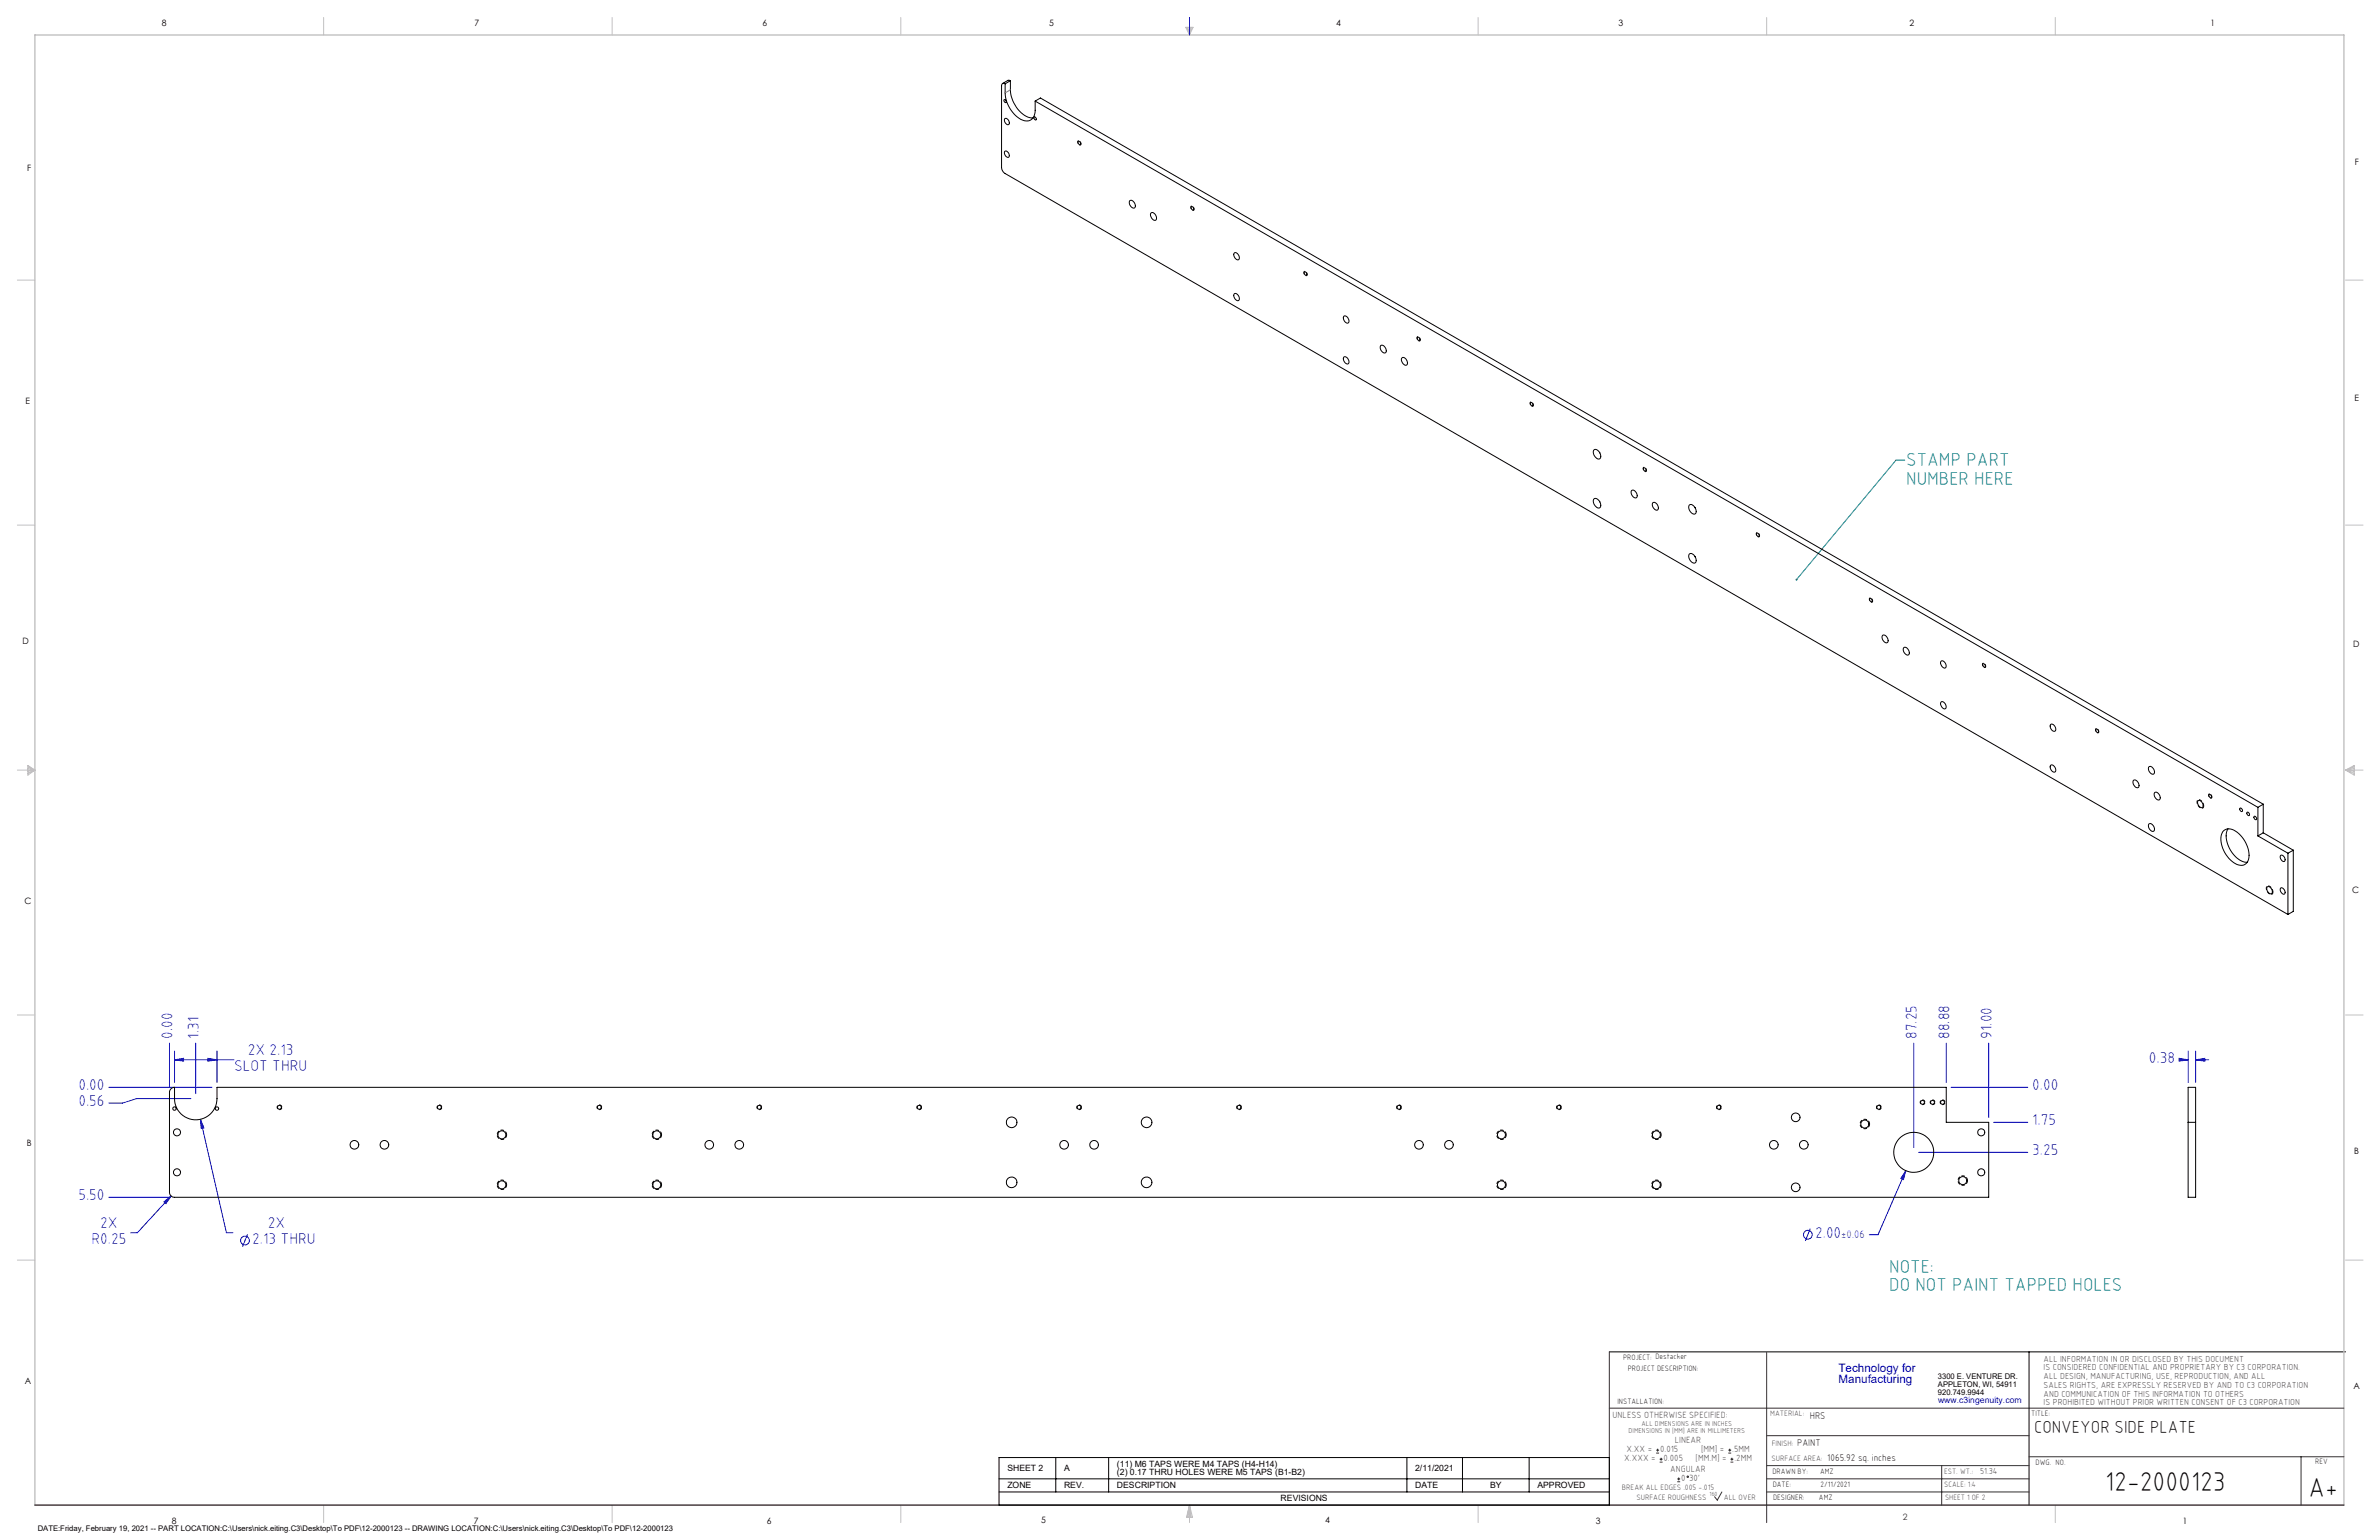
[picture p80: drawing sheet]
<svg xmlns="http://www.w3.org/2000/svg" width="864mm" height="559mm" viewBox="0 0 864 559" stroke-linecap="round" stroke-linejoin="round" font-family="sans-serif">
<defs><g id="words">
<g font-size="9.9">
<text x="764.2" y="541.1">12-2000123</text>
<text x="838" y="543.2">A+</text>
</g>
<g font-size="6.8" fill="#008080">
<text x="692" y="169.2">STAMP PART</text>
<text x="692" y="176">NUMBER HERE</text>
<text x="685.8" y="461.8">NOTE:</text>
<text x="685.8" y="468.6">DO NOT PAINT TAPPED HOLES</text>
</g>
<text font-size="6.3" x="738.4" y="519.9">CONVEYOR SIDE PLATE</text>
<g font-size="5.7" fill="#00f">
<text x="62.7" y="376.9" transform="rotate(-90 62.7 376.9)">0.00</text>
<text x="72.2" y="376.9" transform="rotate(-90 72.2 376.9)">1.31</text>
<text x="695.9" y="376.9" transform="rotate(-90 695.9 376.9)">87.25</text>
<text x="707.7" y="376.9" transform="rotate(-90 707.7 376.9)">88.88</text>
<text x="723.1" y="376.9" transform="rotate(-90 723.1 376.9)">91.00</text>
<text x="89.9" y="382.8">2X 2.13</text>
<text x="85" y="388.5">SLOT THRU</text>
<text x="780.1" y="385.7">0.38</text>
<text x="28.4" y="395.7">0.00</text>
<text x="737.7" y="395.7">0.00</text>
<text x="28.4" y="401.4">0.56</text>
<text x="737.7" y="408.4">1.75</text>
<text x="737.7" y="419.2">3.25</text>
<text x="28.4" y="435.6">5.50</text>
<text x="36.4" y="445.6">2X</text>
<text x="97.2" y="445.6">2X</text>
<text x="658.9" y="449.1">2.00</text>
<text x="33.2" y="451.3">R0.25</text>
<text x="91.6" y="451.3">2.13 THRU</text>
</g>
<g font-size="4.2" fill="#00f">
<text x="667.4" y="497.7">Technology for</text>
<text x="667.4" y="502">Manufacturing</text>
</g>
<text font-size="4" fill="#00f" x="668.4" y="449.1">±0.06</text>
<g font-size="3.5">
<text x="657" y="514.9">HRS</text>
<text x="652.4" y="524.7">PAINT</text>
<text x="663.3" y="530.1">1065.92 sq. inches</text>
</g>
<g font-size="3.3" fill="#382c30">
<text x="585.4" y="514.4">UNLESS OTHERWISE SPECIFIED:</text>
<text x="590.4" y="526.8">X.XX =</text>
<text x="602.6" y="526.8">0.015</text>
<text x="608" y="523.6">LINEAR</text>
<text x="617.5" y="526.8">[MM] =</text>
<text x="628.8" y="526.8">.5MM</text>
<text x="589.6" y="530.1">X.XXX =</text>
<text x="603.9" y="530.1">0.005</text>
<text x="606.3" y="534">ANGULAR</text>
<text x="615.5" y="530.1">[MM.M] =</text>
<text x="629.6" y="530.1">.2MM</text>
<text x="610.3" y="537.3">0</text>
<text x="613.2" y="537.3">30'</text>
</g>
<g font-size="3.2">
<text x="58.8" y="9.6">8</text>
<text x="172.3" y="9.5">7</text>
<text x="276.8" y="9.5">6</text>
<text x="380.9" y="9.6">5</text>
<text x="485" y="9.5">4</text>
<text x="587.5" y="9.5">3</text>
<text x="693.1" y="9.5">2</text>
<text x="802.4" y="9.5">1</text>
<text x="854.9" y="59.8">F</text>
<text x="9.9" y="62">F</text>
<text x="9.3" y="146.5">E</text>
<text x="854.7" y="145.5">E</text>
<text x="8.2" y="233.6">D</text>
<text x="854.3" y="234.9">D</text>
<text x="8.9" y="328.1">C</text>
<text x="853.9" y="324.1">C</text>
<text x="9.7" y="415.8">B</text>
<text x="854.6" y="418.6">B</text>
<text x="9" y="502">A</text>
<text x="854.3" y="503.9">A</text>
<text x="62.3" y="552.9">8</text>
<text x="172" y="552.9">7</text>
<text x="278.3" y="552.9">6</text>
<text x="377.9" y="552.8">5</text>
<text x="481" y="552.8">4</text>
<text x="579.3" y="552.8">3</text>
<text x="792.4" y="552.8">1</text>
</g>
<g font-size="3.2" fill="#382c30">
<text x="741.9" y="494.1">ALL INFORMATION IN OR DISCLOSED BY THIS DOCUMENT</text>
<text x="741.9" y="497.3">IS CONSIDERED CONFIDENTIAL AND PROPRIETARY BY C3 CORPORATION.</text>
<text x="741.9" y="500.4">ALL DESIGN, MANUFACTURING, USE, REPRODUCTION, AND ALL</text>
<text x="741.9" y="503.6">SALES RIGHTS, ARE EXPRESSLY RESERVED BY AND TO C3 CORPORATION</text>
<text x="741.9" y="506.8">AND COMMUNICATION OF THIS INFORMATION TO OTHERS</text>
<text x="741.9" y="510">IS PROHIBITED WITHOUT PRIOR WRITTEN CONSENT OF C3 CORPORATION</text>
<text x="718.8" y="534.7">51.34</text>
<text x="690.7" y="551.6">2</text>
</g>
<text font-size="3.1" fill="#00f" x="703.5" y="509.2">www.c3ingenuity.com</text>
<g font-size="3.1">
<text x="365.7" y="533.8">SHEET 2</text>
<text x="386.3" y="533.8">A</text>
<text x="405.5" y="532.3">(11) M6 TAPS WERE M4 TAPS (H4-H14)</text>
<text x="513.7" y="533.8">2/11/2021</text>
<text x="405.5" y="535.3">(2) 0.17 THRU HOLES WERE M5 TAPS (B1-B2)</text>
<text x="365.7" y="540">ZONE</text>
<text x="386.3" y="540">REV.</text>
<text x="405.5" y="540">DESCRIPTION</text>
<text x="464.9" y="544.8">REVISIONS</text>
<text x="513.7" y="540">DATE</text>
<text x="540.9" y="540">BY</text>
<text x="558.1" y="540">APPROVED</text>
</g>
<g font-size="2.8">
<text x="589.2" y="493.3">PROJECT: Destacker</text>
<text x="590.9" y="497.3">PROJECT DESCRIPTION:</text>
<text x="703.5" y="500.5">3300 E. VENTURE DR.</text>
<text x="703.5" y="503.3">APPLETON, WI, 54911</text>
<text x="587.1" y="509.6">INSTALLATION:</text>
<text x="703.5" y="506.2">920.749.9944</text>
<text x="737.3" y="513.8">TITLE:</text>
<text x="738.9" y="531.5">DWG. NO.</text>
<text x="840.5" y="531.3">REV</text>
<text x="643.4" y="534.9">DRAWN BY:</text>
<text x="643.5" y="539.7">DATE:</text>
<text x="660.7" y="534.7">AMZ</text>
<text x="660.9" y="539.6">2/11/2021</text>
<text x="643.6" y="544.4">DESIGNER:</text>
<text x="660.3" y="544.3">AMZ</text>
<text x="13.7" y="555.5">DATE:Friday, February 19, 2021 -- PART LOCATION:C:\Users\nick.eiting.C3\Desktop\To PDF\12-2000123 -- DRAWING LOCATION:C:\Users\nick.eiting.C3\Desktop\To PDF\12-2000123</text>
</g>
<g font-size="2.8" fill="#382c30">
<text x="642.6" y="513.8">MATERIAL:</text>
<text x="643.2" y="524.8">FINISH:</text>
<text x="643.1" y="530.1">SURFACE AREA:</text>
<text x="705.7" y="534.7">EST. WT.:</text>
<text x="705.7" y="539.7">SCALE: 1:4</text>
<text x="588.8" y="540.5">BREAK ALL EDGES .005 -.015</text>
<text x="594" y="544.2">SURFACE ROUGHNESS</text>
<text x="625.8" y="544.2">ALL OVER</text>
<text x="706.1" y="544.4">SHEET 1 OF 2</text>
</g>
<g font-size="2.5" fill="#382c30">
<text x="591.2" y="520.1">DIMENSIONS IN [MM] ARE IN MILLIMETERS</text>
<text x="595.9" y="517.3">ALL DIMENSIONS ARE IN INCHES</text>
</g>
<text font-size="2.2" fill="#382c30" x="620.6" y="542.9">160</text>
</g></defs>
<path d="M584.2 490.5h267.3M736.6 490.5v55.6M362.7 528.9h221.5v17.2h-221.5zM362.7 536.6h221.5M383.3 528.9v12.5M402.4 528.9v12.5M510.7 528.9v12.5M530.9 528.9v12.5M555.1 528.9v12.5M362.7 541.4h221.5" fill="none" stroke="#000" stroke-width=".36"/>
<g fill="none" stroke="#c0c0c0" stroke-width=".36">
<path d="M117.5 6.4v6.3M222.2 6.4v6.3M327 6.4v6.3M430.4 9.9h2.7l-1.3 2.8zM430.9 9.9l.9 2.8M431.2 9.9l.6 2.8M432.1 9.9l-.3 2.8M432.6 9.9l-.8 2.8M536.6 6.4v6.3M641.3 6.4v6.3M746.1 6.4v6.3M6.3 101.6h6.4"/>
<path d="M851.5 101.6h6.3M6.3 190.5h6.4M851.5 190.5h6.3M6.3 279.4h6.4M10.1 277.7l2.6 1.7-2.6 1.9zM10.1 278.2l2.6 1.2M10.1 278.8l2.6 .6M12.7 279.4l-2.6 1.2M12.7 279.4l-2.6 .5M851.5 279.4h6.3M851.5 279.4l3.1 .5M851.5 279.4l3.1 1.2"/>
<path d="M851.5 279.4l3.1-1.7v3.6zM854.6 278.8l-3.1 .6M854.6 278.2l-3.1 1.2M6.3 368.3h6.4M851.5 368.3h6.3M6.3 457.2h6.4M851.5 457.2h6.3M117.5 546.1v6.4M222.2 546.1v6.4M327 546.1v6.4M431.8 546.1v6.4M431.8 546.1l1.1 4.5h-2.2z"/>
<path d="M431.8 546.1l.6 4.5M431.8 546.1l-.9 4.5M431.8 546.1l-.4 4.5M431.8 546.1l.3 4.5M536.6 546.1v6.4M746.1 546.1v6.4"/>
</g>
<path d="M12.7 546.1v-533.4h838.2v533.4" fill="none" stroke="#c0c0c0" stroke-width=".5"/>
<g fill="none" stroke="#00f" stroke-width=".36">
<path d="M431.8 6.4v6.3M61.5 378.5v16.1M71 378.5v18.3M694.7 378.5v37.8M706.5 378.5v14.3M721.9 378.5v27M39.5 394.5h37.5M63.4 384.6l3.2-.6v1.1zM63.4 384.6h21.5M63.4 381.4v11.4M69.3 398.6h-19.8l-5 1.7h-5M75.5 384l3.3 .6-3.3 .5z"/>
<path d="M78.8 381.4v11.4M708.3 394.5h27.8M791 384l3.3 .6-3.3 .5zM791.1 384.6h3.2M794.3 381.4v11.4M797 384.6l3.3-.6v1.1zM797 381.4v11.4M797 384.6h4.8M72.8 406.2l1.2 3.1-1 .2zM72.8 406.2l9.4 41.1h2.4M696.5 418.1h39.6M723.7 407.2h12.4"/>
<path d="M39.5 434.4h22.1M59.5 436.1l2.6-2.1-1.8 2.7zM62.1 434l-12.3 13.3h-2.4M691.8 424.8l-.8 3.2-1-.4zM691.8 424.8l-10.1 23.2h-3.1M89.9 447.9l-1.9 4.5M657.2 445.8l-1.8 4.5"/>
<circle cx="88.9" cy="450.1" r="1.59"/>
<circle cx="656.3" cy="448" r="1.59"/>
</g>
<path d="M584.2 490.5v55.6M641.3 490.7v61.8M584.2 511h266.7M641.3 520.9h95.3M641.3 531.8h95.3M641.3 536.6h95.3M704.8 531.8v14.3M736.6 528.6h114.3M835.3 528.6v17.5M625.1 541.4l-1.7 2.9-1-1.2M641.3 541.4h95.3" fill="none" stroke="#382c30" stroke-width=".36"/>
<path d="M12.7 546.1h838.2" fill="none" stroke="#382c30" stroke-width=".5"/>
<path d="M392.4 52.2v.2a.81 .81 0 0 1-1-.3 .81 .81 0 0 1 .1-1l.6 .3 .3 .8M433.5 75.9l-.1 .2a.81 .81 0 0 1-1-.3 .81 .81 0 0 1 .2-1l.6 .3 .3 .8M474.5 99.6v.2a.81 .81 0 0 1-1-.3 .81 .81 0 0 1 .1-1l.6 .3 .3 .8M515.6 123.3l-.1 .2a.81 .81 0 0 1-1-.3 .81 .81 0 0 1 .2-1l.6 .3 .3 .8M556.6 147v.2a.81 .81 0 0 1-1-.3 .81 .81 0 0 1 .1-1l.6 .3 .3 .8M597.7 170.7v.2a.81 .81 0 0 1-1.1-.3 .81 .81 0 0 1 .2-1l.6 .3 .3 .8M638.7 194.4v.2a.81 .81 0 0 1-1-.3 .81 .81 0 0 1 .1-1l.6 .3 .3 .8M679.8 218.1v.2a.81 .81 0 0 1-1.1-.3 .81 .81 0 0 1 .2-1l.6 .3 .3 .8M720.8 241.8v.2a.81 .81 0 0 1-1-.3 .81 .81 0 0 1 .1-1l.6 .3 .3 .8M761.9 265.5v.2a.81 .81 0 0 1-1.1-.3 .81 .81 0 0 1 .2-1l.6 .3 .3 .8M803 289.2l-.1 .2a.81 .81 0 0 1-1-.3 .81 .81 0 0 1 .1-1l.6 .3 .4 .8" fill="none" stroke="#000" stroke-width=".36" stroke-dasharray="1.3 .6" stroke-dashoffset=".4" stroke-linecap="butt"/>
<path d="M800 292.4a.88 .88 0 0 1-.8 .9 .88 .88 0 0 1-1-.6 1.49 1.49 0 0 1 0-2.5 2.39 2.39 0 0 1 1.8 2.2M825.1 323.7a.88 .88 0 0 1-.7 .9 .88 .88 0 0 1-1-.6 1.49 1.49 0 0 1 0-2.6 2.39 2.39 0 0 1 1.7 2.3" fill="none" stroke="#000" stroke-width=".36" stroke-dasharray="1.3 .6" stroke-dashoffset=".1" stroke-linecap="butt"/>
<path d="M183.9 411.8a1.71 1.71 0 0 0-2.5-1.6 1.71 1.71 0 0 0-.2 3 1.71 1.71 0 0 0 2.7-1.2v-.2M240.2 411.8a1.71 1.71 0 0 0-2.6-1.6 1.71 1.71 0 0 0-.1 3 1.71 1.71 0 0 0 2.6-1.2l.1-.2M546.8 411.8a1.71 1.71 0 0 0-2.5-1.6 1.71 1.71 0 0 0-.2 3 1.71 1.71 0 0 0 2.7-1.2v-.2M603 411.8a1.71 1.71 0 0 0-2.5-1.5 1.71 1.71 0 0 0-.2 2.9 1.71 1.71 0 0 0 2.7-1.2v-.2M678.7 407.9a1.71 1.71 0 0 0-2.5-1.6 1.71 1.71 0 0 0-.2 3 1.71 1.71 0 0 0 2.7-1.3v-.1M183.9 429.9a1.71 1.71 0 0 0-2.5-1.5 1.71 1.71 0 0 0-.2 2.9 1.71 1.71 0 0 0 2.7-1.2v-.2M240.2 429.9a1.71 1.71 0 0 0-2.6-1.5 1.71 1.71 0 0 0-.1 2.9 1.71 1.71 0 0 0 2.6-1.2l.1-.2M546.8 429.9a1.71 1.71 0 0 0-2.5-1.5 1.71 1.71 0 0 0-.2 2.9 1.71 1.71 0 0 0 2.7-1.2v-.2M603 429.9a1.71 1.71 0 0 0-2.5-1.5 1.71 1.71 0 0 0-.2 2.9 1.71 1.71 0 0 0 2.7-1.2v-.2M714.2 428.4a1.71 1.71 0 0 0-2.5-1.5 1.71 1.71 0 0 0-.2 2.9 1.71 1.71 0 0 0 2.7-1.2v-.2" fill="none" stroke="#000" stroke-width=".36" stroke-dasharray="1.3 .6" stroke-linecap="butt"/>
<g fill="none" stroke="#000" stroke-width=".36" stroke-dasharray="1.3 .6" stroke-dashoffset="-.2" stroke-linecap="butt">
<path d="M698.8 400a.86 .86 0 0 0-1.3-.8 .86 .86 0 0 0-.1 1.5 .86 .86 0 0 0 1.4-.6v-.1M702.4 400a.86 .86 0 0 0-1.3-.8 .86 .86 0 0 0-.1 1.5 .86 .86 0 0 0 1.4-.6v-.1M706 400a.86 .86 0 0 0-1.2-.8 .86 .86 0 0 0-.1 1.5 .86 .86 0 0 0 1.3-.6v-.1M102.3 401.8a.86 .86 0 0 0-1.2-.8 .86 .86 0 0 0-.1 1.5 .86 .86 0 0 0 1.3-.6v-.1M160.4 401.8a.86 .86 0 0 0-1.3-.8 .86 .86 0 0 0-.1 1.5 .86 .86 0 0 0 1.4-.6v-.1M218.4 401.8a.86 .86 0 0 0-1.2-.8 .86 .86 0 0 0-.1 1.5 .86 .86 0 0 0 1.3-.6v-.1M276.5 401.8a.86 .86 0 0 0-1.3-.8 .86 .86 0 0 0-.1 1.5 .86 .86 0 0 0 1.4-.6v-.1M334.5 401.8a.86 .86 0 0 0-1.2-.8 .86 .86 0 0 0-.1 1.5 .86 .86 0 0 0 1.3-.6v-.1M392.6 401.8a.86 .86 0 0 0-1.2-.8 .86 .86 0 0 0-.2 1.5 .86 .86 0 0 0 1.4-.6v-.1M450.7 401.8a.86 .86 0 0 0-1.3-.8 .86 .86 0 0 0-.1 1.5 .86 .86 0 0 0 1.4-.6v-.1M508.7 401.8a.86 .86 0 0 0-1.2-.8 .86 .86 0 0 0-.1 1.5 .86 .86 0 0 0 1.3-.6v-.1M566.8 401.8a.86 .86 0 0 0-1.3-.8 .86 .86 0 0 0-.1 1.5 .86 .86 0 0 0 1.4-.6v-.1"/>
<path d="M624.8 401.8a.86 .86 0 0 0-1.2-.8 .86 .86 0 0 0-.1 1.5 .86 .86 0 0 0 1.3-.6v-.1M682.9 401.8a.86 .86 0 0 0-1.3-.8 .86 .86 0 0 0-.1 1.5 .86 .86 0 0 0 1.4-.6v-.1"/>
</g>
<path d="M691.4 167h-3.1l-36.2 43.3" fill="none" stroke="#008080" stroke-width=".36"/>
<path d="M651.9 210.1a.34 .34 0 0 1 .5 0 .34 .34 0 0 1 0 .5 .34 .34 0 0 1-.5 0l.2-.3-.2 .3z" fill="#008080"/>
<g fill="#00f">
<path d="M797 384.6l3.3-.6v1.1zM791 384l3.3 .6-3.3 .5z"/>
<path d="M72.8 406.2l.2 3.3 1-.2zM63.4 384.6l3.2-.6v1.1zM75.5 384l3.3 .6-3.3 .5zM59.5 436.1l.8 .6 1.8-2.7zM691.8 424.8l-1.8 2.8 1 .4z"/>
</g>
<g fill="none" stroke="#000" stroke-width=".36">
<path d="M364.6 36.2a.54 .54 0 0 1 .6 .3 .54 .54 0 0 1-.3 .7l-.4-.5zM364.9 30.4a.79 .79 0 0 0-.9-.1 .79 .79 0 0 0-.4 .9v29.5a2.85 2.85 0 0 0 1.3 2.3l465.6 268.8M364.9 30.4v3.3a11.4 11.4 0 0 0 7 10.1 3.2 3.2 0 0 0 3.9-3.8v-3.3M366.8 29.3v3.3a11.2 11.2 0 0 0 7 10.1l1.2 .1M366.8 29.3l-.9-.1-1.9 1.1M366.8 29.3l-1.9 1.1M375.8 36.7l443.8 256.2M375.8 36.7l1.9-1.1 443.9 256.2M364.7 43.1a1.38 1.38 0 0 1 1.4 .6 1.38 1.38 0 0 1 0 1.5 1.58 1.58 0 0 1-1.4-2.1zM364.7 54.9a1.38 1.38 0 0 1 1.4 .6 1.38 1.38 0 0 1 0 1.6 1.58 1.58 0 0 1-1.4-2.2zM375.5 42.4a.55 .55 0 0 1 .6 .4 .55 .55 0 0 1-.3 .7l-.4-.6zM391.3 51.4a.68 .68 0 0 1 .9 .3 .68 .68 0 0 1-.2 .8l-.6-.4z"/>
<path d="M410.1 72.9a1.67 1.67 0 0 1 2 2.1 1.02 1.02 0 0 1-1.1 .5 1.02 1.02 0 0 1-.8-1l-.2-.7zM417.8 77.3a1.66 1.66 0 0 1 2 2.2 1 1 0 0 1-1.1 .4 1 1 0 0 1-.7-.9l-.3-.8zM432.5 75a.72 .72 0 0 1 .7 .4 .72 .72 0 0 1-.2 .8l-.6-.7zM448 91.9a1.54 1.54 0 0 1 1.6 .5 1.54 1.54 0 0 1 .2 1.6 1.12 1.12 0 0 1-1.1 .1 1.12 1.12 0 0 1-.7-1zM473.5 98.6a.73 .73 0 0 1 .8 .5 .73 .73 0 0 1-.2 .8l-.6-.4zM448 106.7a1.54 1.54 0 0 1 1.6 .5 1.54 1.54 0 0 1 .2 1.6 1.12 1.12 0 0 1-1.1 .1 1.12 1.12 0 0 1-.7-1zM487.8 114.8a1.52 1.52 0 0 1 1.6 .7 1.52 1.52 0 0 1-.1 1.8 1.89 1.89 0 0 1-1.5-2.5zM487.8 129.6a1.52 1.52 0 0 1 1.6 .7 1.52 1.52 0 0 1-.1 1.8 1.89 1.89 0 0 1-1.5-2.5zM501.2 125.5a1.65 1.65 0 0 1 1.7 .4 1.65 1.65 0 0 1 .3 1.7 1.02 1.02 0 0 1-1.1 .5 1.02 1.02 0 0 1-.8-1l-.2-.7zM508.9 129.9a1.63 1.63 0 0 1 1.7 .5 1.63 1.63 0 0 1 .3 1.7l-.1 .2a1.69 1.69 0 0 1-2.1-2.1zM514.6 122.3a.75 .75 0 0 1 .7 .5 .75 .75 0 0 1-.1 .8l-.6-.4zM555.7 146a.73 .73 0 0 1 .7 .5 .73 .73 0 0 1-.2 .8l-.6-.7z"/>
<path d="M578.6 163.3a2 2 0 0 1 2.5 2.3 .91 .91 0 0 1-.7 1 .91 .91 0 0 1-1-.5 2.35 2.35 0 0 1-.8-2.8zM580.6 164.1l.2 .3M592.2 178a1.67 1.67 0 0 1 2.1 2.2 1.02 1.02 0 0 1-1.1 .4 1.02 1.02 0 0 1-.8-.9l-.3-.7zM596.6 169.9a.68 .68 0 0 1 .8 .2 .68 .68 0 0 1-.1 .9l-.6-.4zM578.6 181.1a2 2 0 0 1 2.5 2.3 .91 .91 0 0 1-.7 1 .91 .91 0 0 1-1-.5 2.35 2.35 0 0 1-.8-2.8zM580.6 181.9l.2 .2M599.9 182.5a1.67 1.67 0 0 1 2.1 2.1 1.02 1.02 0 0 1-1.1 .5 1.02 1.02 0 0 1-.8-1l-.3-.7zM613.2 183.3a2.04 2.04 0 0 1 2.5 2.3 .91 .91 0 0 1-.6 1 .91 .91 0 0 1-1.1-.5 2.39 2.39 0 0 1-.8-2.8zM615.3 184.1l.1 .3M637.6 193.6a.67 .67 0 0 1 .9 .3 .67 .67 0 0 1-.2 .8l-.5-.4zM613.2 201a2 2 0 0 1 2.5 2.4 .91 .91 0 0 1-.6 1 .91 .91 0 0 1-1.1-.5 2.39 2.39 0 0 1-.8-2.9zM615.3 201.9l.1 .2"/>
<path d="M678.8 217.1a.75 .75 0 0 1 .7 .5 .75 .75 0 0 1-.1 .8l-.6-.4zM683.5 230.5a1.82 1.82 0 0 1 1.6 2.7 1.8 1.8 0 0 1-1.6-2.7zM691.2 234.9a1.82 1.82 0 0 1 1.6 2.7 1.8 1.8 0 0 1-1.6-2.7zM704.6 240a1.58 1.58 0 0 1 1.8 2.1 1.12 1.12 0 0 1-1.2 .1 1.12 1.12 0 0 1-.6-1zM704.6 254.8a1.58 1.58 0 0 1 1.8 2.1 1.12 1.12 0 0 1-1.2 .1 1.12 1.12 0 0 1-.6-1zM719.9 240.8a.73 .73 0 0 1 .7 .5 .73 .73 0 0 1-.2 .8l-.6-.7zM744.4 277.7a1.59 1.59 0 0 1 1.5 .6 1.59 1.59 0 0 1 .3 1.6 1.47 1.47 0 0 1-1.6-.3 1.47 1.47 0 0 1-.3-1.6zM744.4 262.9a1.59 1.59 0 0 1 1.5 .5 1.59 1.59 0 0 1 .3 1.7 1.45 1.45 0 0 1-1.6-.3 1.45 1.45 0 0 1-.3-1.6zM760.8 264.7a.68 .68 0 0 1 .8 .2 .68 .68 0 0 1-.1 .9l-.6-.4zM780 278.3a1.67 1.67 0 0 1 2.1 2.2 1.02 1.02 0 0 1-1.1 .4 1.02 1.02 0 0 1-.8-.9l-.3-.8zM774.4 283.2a1.67 1.67 0 0 1 2.1 2.2 1.02 1.02 0 0 1-1.1 .4 1.02 1.02 0 0 1-.8-.9l-.3-.8zM780 299a1.67 1.67 0 0 1 2.1 2.2 1.02 1.02 0 0 1-1.1 .4 1.02 1.02 0 0 1-.8-.9l-.3-.7z"/>
<path d="M782.1 287.7a1.67 1.67 0 0 1 2.1 2.1 1.02 1.02 0 0 1-1.2 .4 1.02 1.02 0 0 1-.7-.9l-.3-.7zM797.9 290.5a1.61 1.61 0 0 1 1.6 .8 1.61 1.61 0 0 1-.1 1.7 1.72 1.72 0 0 1-1.5-2.5zM802 288.3a.74 .74 0 0 1 .7 .4 .74 .74 0 0 1-.2 .8l-.5-.4zM813.2 293.2a.75 .75 0 0 1 .7 .5 .75 .75 0 0 1-.1 .8l-.6-.4zM815.8 294.7a.75 .75 0 0 1 .7 .5 .75 .75 0 0 1-.2 .8l-.5-.4zM818.3 296.2a.73 .73 0 0 1 .8 .4 .73 .73 0 0 1-.2 .9l-.7-.7zM819.6 292.9v10.4M821.6 291.8l-2 1.1M821.6 291.8v10.4M807.2 301.4a4.1 4.1 0 0 1 5.5 1 10.2 10.2 0 0 1 3.4 9.8 2.93 2.93 0 0 1-4.6 1.2 10.6 10.6 0 0 1-5.1-10.6zM808.8 300.8a8.9 8.9 0 0 0 2.5 9.9 6 6 0 0 0 4.5 2.2M819.6 303.3l10.9 6.3"/>
<path d="M821.6 302.2l-2 1.1M821.6 302.2l10.9 6.3M827.9 310.4a1.27 1.27 0 0 1 1.4 .7 1.27 1.27 0 0 1-.3 1.5 1.74 1.74 0 0 1-1.1-2.2zM830.5 309.6v22.2M832.5 308.5v22.2l-2 1.1M832.5 308.5l-2 1.1M823.1 321.8a1.61 1.61 0 0 1 1.5 .8 1.61 1.61 0 0 1 0 1.7 1.72 1.72 0 0 1-1.5-2.5zM827.9 322.3a1.27 1.27 0 0 1 1.4 .6 1.27 1.27 0 0 1-.3 1.6 1.74 1.74 0 0 1-1.1-2.2zM62.1 395.1l1.3-.6a14.9 14.9 0 0 0 .4 6.8 7.7 7.7 0 0 0 8.6 4.9 7.7 7.7 0 0 0 6.4-7.6v-4.1h627.7v12.7h15.4v27.2h-658.5a1.81 1.81 0 0 1-1.9-1.8v-36.3zM794.3 394.5h2.7v39.9h-2.7zM794.3 407.2h2.7"/>
<circle cx="63.3" cy="402.3" r=".62"/>
<circle cx="64.3" cy="410.9" r="1.29"/>
<circle cx="78.8" cy="402.3" r=".62"/>
<circle cx="101.4" cy="401.8" r=".72"/>
<circle cx="128.7" cy="415.4" r="1.57"/>
<circle cx="139.5" cy="415.4" r="1.57"/>
<circle cx="159.5" cy="401.8" r=".72"/>
<circle cx="182.2" cy="411.8" r="1.45"/>
<circle cx="217.6" cy="401.8" r=".71"/>
<circle cx="238.4" cy="411.8" r="1.45"/>
<circle cx="257.5" cy="415.4" r="1.57"/>
<circle cx="268.4" cy="415.4" r="1.57"/>
<circle cx="275.6" cy="401.8" r=".72"/>
<circle cx="333.7" cy="401.8" r=".72"/>
<circle cx="367.2" cy="407.2" r="1.92"/>
<circle cx="386.3" cy="415.4" r="1.56"/>
<circle cx="391.7" cy="401.8" r=".71"/>
<circle cx="397.2" cy="415.4" r="1.57"/>
<circle cx="416.2" cy="407.2" r="1.92"/>
<circle cx="449.8" cy="401.8" r=".71"/>
<circle cx="507.8" cy="401.8" r=".72"/>
<circle cx="515.1" cy="415.4" r="1.57"/>
<circle cx="526" cy="415.4" r="1.56"/>
<circle cx="545" cy="411.8" r="1.45"/>
<circle cx="565.9" cy="401.8" r=".72"/>
<circle cx="601.3" cy="411.8" r="1.45"/>
<circle cx="624" cy="401.8" r=".71"/>
<circle cx="643.9" cy="415.4" r="1.57"/>
<circle cx="651.9" cy="405.4" r="1.56"/>
<circle cx="654.8" cy="415.4" r="1.57"/>
<circle cx="676.9" cy="407.9" r="1.45"/>
<circle cx="682" cy="401.8" r=".72"/>
<circle cx="694.7" cy="418.1" r="7.3"/>
<circle cx="697.9" cy="400" r=".72"/>
<circle cx="701.5" cy="400" r=".72"/>
<circle cx="705.1" cy="400" r=".72"/>
<circle cx="719.2" cy="410.9" r="1.27"/>
<circle cx="64.3" cy="425.4" r="1.3"/>
<circle cx="182.2" cy="429.9" r="1.46"/>
<circle cx="238.4" cy="429.9" r="1.46"/>
<circle cx="367.2" cy="429" r="1.93"/>
<circle cx="416.2" cy="429" r="1.93"/>
<circle cx="545.1" cy="429.9" r="1.46"/>
<circle cx="601.3" cy="429.9" r="1.46"/>
<circle cx="651.9" cy="430.8" r="1.56"/>
<circle cx="712.5" cy="428.4" r="1.45"/>
<circle cx="719.2" cy="425.4" r="1.28"/>
</g>
<path d="M366.8 32.6l-1.9 1.1" fill="none" stroke="#808080" stroke-width=".36" stroke-dasharray="6.3 1.3 1.3 1.3 1.3 1.3"/>
<g fill="none" stroke="#382c30" stroke-width=".36">
<path d="M601.2 527.3h1.1M601.2 526.2h1.1M601.7 525.7v1M602.5 530.5h1M602.5 529.5h1M603 529v1M608.9 537.7h1M608.9 536.6h1M609.4 536.1v1.1M627.4 527.3h1M627.4 526.2h1M627.9 525.7v1"/>
<path d="M628.2 530.5h1M628.2 529.5h1M628.7 529v1"/>
<circle cx="612.7" cy="535.9" r=".27"/>
</g>
<use href="#words"/>
</svg>
